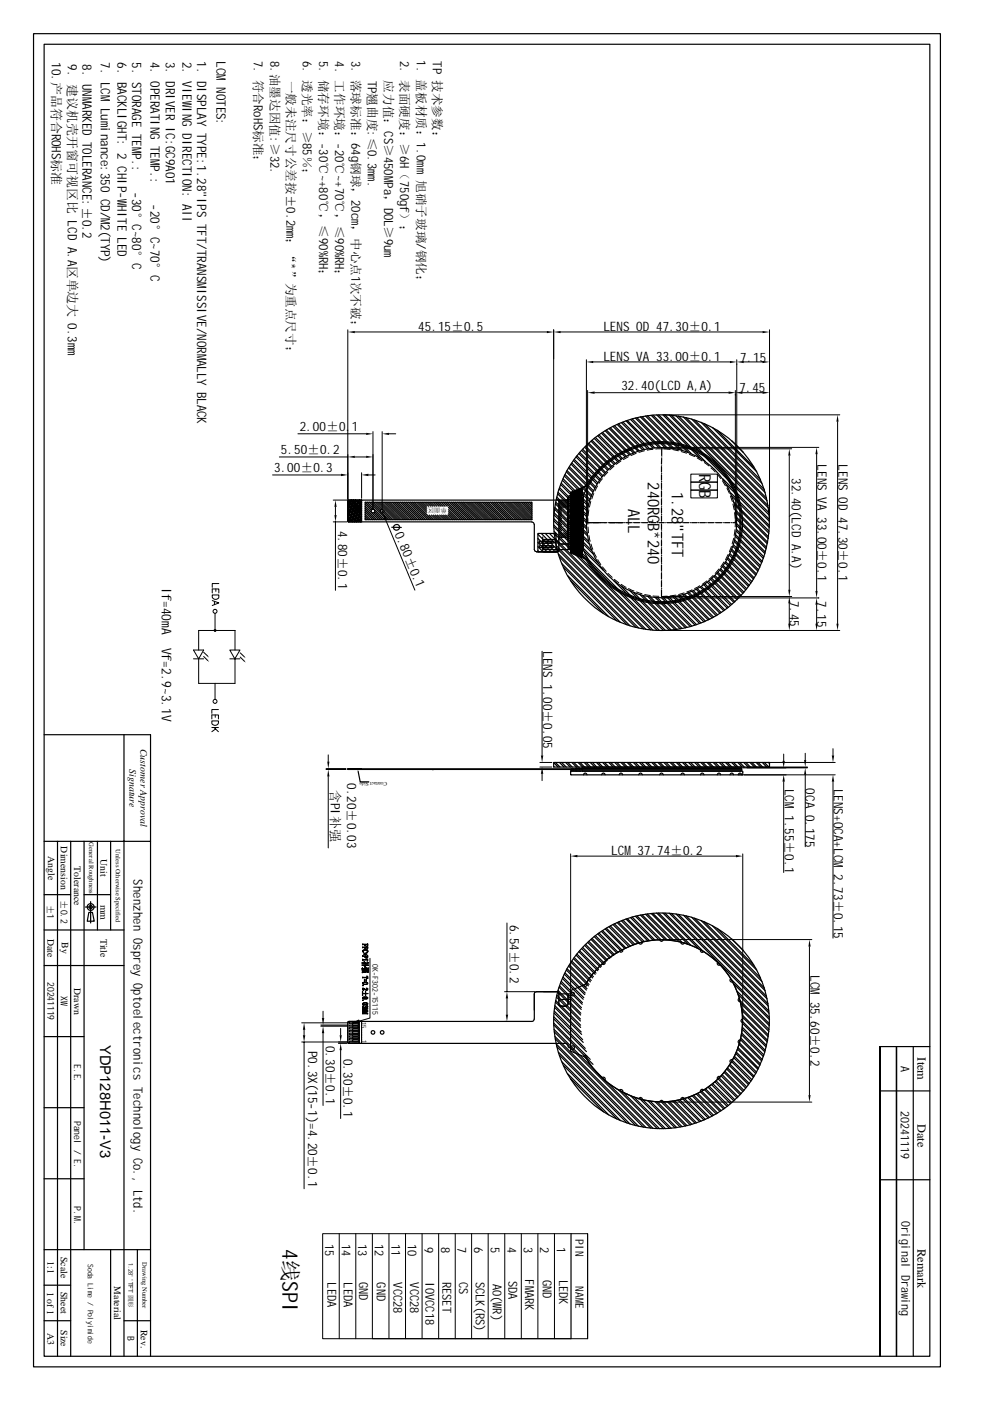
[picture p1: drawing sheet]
<svg xmlns="http://www.w3.org/2000/svg" width="210mm" height="297mm" viewBox="0 0 210 297" stroke-linecap="round" stroke-linejoin="round" font-family="sans-serif">
<defs><g id="words">
<text font-size="4.6" x="59.9" y="264.8" transform="rotate(90 59.9 264.8)">4线SPI</text>
<g font-size="3.5">
<text x="148.3" y="100.5" transform="rotate(90 148.3 100.5)">R</text>
<text x="133.2" y="107.9" transform="rotate(90 133.2 107.9)">ALL</text>
<text x="137.4" y="102.3" transform="rotate(90 137.4 102.3)">240RGB*240</text>
<text x="142.5" y="104.3" transform="rotate(90 142.5 104.3)">1.28&quot;TFT</text>
<text x="148.3" y="102.2" transform="rotate(90 148.3 102.2)">G</text>
<text x="148.3" y="104" transform="rotate(90 148.3 104)">B</text>
</g>
<text font-size="3.1" x="21.2" y="221.5" transform="rotate(90 21.2 221.5)">YDP128H011-V3</text>
<g font-size="2.8">
<text x="11" y="13.2" transform="rotate(90 11 13.2)">10.产品符合ROHS标准</text>
<text x="14.4" y="13.6" transform="rotate(90 14.4 13.6)">9. 建议机壳开窗可视区比 LCD A.A区单边大 0.3mm</text>
<text x="17.5" y="13.6" transform="rotate(90 17.5 13.6)">8. UNMARKED TOLERANCE:±0.2</text>
<text x="21.4" y="13.2" transform="rotate(90 21.4 13.2)">7. LCM Luminance:350 CD/M2(TYP)</text>
<text x="24.9" y="13.2" transform="rotate(90 24.9 13.2)">6. BACKLIGHT: 2 CHIP-WHITE LED</text>
<text x="28" y="13.2" transform="rotate(90 28 13.2)">5. STORAGE TEMP.:</text>
<text x="31.9" y="13.1" transform="rotate(90 31.9 13.1)">4. OPERATING TEMP.:</text>
<text x="35.1" y="13.1" transform="rotate(90 35.1 13.1)">3. DRIVER IC:GC9A01</text>
<text x="38.7" y="13.1" transform="rotate(90 38.7 13.1)">2. VIEWING DIRECTION: All</text>
<text x="41.8" y="13" transform="rotate(90 41.8 13)">1. DISPLAY TYPE:1.28&quot;IPS TFT/TRANSMISSIVE/NORMALLY BLACK</text>
<text x="45.9" y="12.9" transform="rotate(90 45.9 12.9)">LCM NOTES:</text>
<text x="28" y="40.7" transform="rotate(90 28 40.7)">-30°C~80°C</text>
<text x="31.9" y="43.3" transform="rotate(90 31.9 43.3)">-20°C~70°C</text>
<text x="88.7" y="70.2">45.15±0.5</text>
<text x="127.9" y="70.2">LENS OD 47.30±0.1</text>
<text x="127.9" y="76.6">LENS VA 33.00±0.1</text>
<text x="156.9" y="76.7">7.15</text>
<text x="131.7" y="82.7">32.40(LCD A,A)</text>
<text x="156.8" y="83.2">7.45</text>
<text x="63.5" y="91.4">2.00±0.1</text>
<text x="58.1" y="100.1">3.00±0.3</text>
<text x="59.6" y="96.3">5.50±0.2</text>
<text x="167.9" y="101.3" transform="rotate(90 167.9 101.3)">32.40(LCD A.A)</text>
<text x="173.3" y="98.5" transform="rotate(90 173.3 98.5)">LENS VA 33.00±0.1</text>
<text x="177.8" y="98.5" transform="rotate(90 177.8 98.5)">LENS OD 47.30±0.1</text>
<text x="71.7" y="112.5" transform="rotate(90 71.7 112.5)">4.80±0.1</text>
<text x="83.7" y="113.2" transform="rotate(68 83.7 113.2)">0.80±0.1</text>
<text x="34.3" y="124.6" transform="rotate(90 34.3 124.6)">If=40mA</text>
<text x="167.5" y="127.3" transform="rotate(90 167.5 127.3)">7.45</text>
<text x="173.2" y="127.5" transform="rotate(90 173.2 127.5)">7.15</text>
<text x="34.3" y="137.4" transform="rotate(90 34.3 137.4)">Vf=2.9~3.1V</text>
<text x="115.1" y="138.1" transform="rotate(90 115.1 138.1)">LENS 1.00±0.05</text>
<text x="70.1" y="167.4" transform="rotate(90 70.1 167.4)">含PI补强</text>
<text x="73.6" y="166" transform="rotate(90 73.6 166)">0.20±0.03</text>
<text x="166.4" y="167.2" transform="rotate(90 166.4 167.2)">LCM 1.55±0.1</text>
<text x="170.8" y="167.2" transform="rotate(90 170.8 167.2)">OCA 0.175</text>
<text x="176.8" y="167.2" transform="rotate(90 176.8 167.2)">LENS+OCA+LCM 2.73±0.15</text>
<text x="129.6" y="181.3">LCM 37.74±0.2</text>
<text x="108.1" y="196" transform="rotate(90 108.1 196)">6.54±0.2</text>
<text x="171.8" y="206.8" transform="rotate(90 171.8 206.8)">LCM 35.60±0.2</text>
<text x="69.1" y="221.7" transform="rotate(90 69.1 221.7)">0.30±0.1</text>
<text x="65.3" y="222.8" transform="rotate(90 65.3 222.8)">P0.3X(15-1)=4.20±0.1</text>
<text x="72.8" y="224.5" transform="rotate(90 72.8 224.5)">0.30±0.1</text>
</g>
<g font-size="2.7">
<text x="53.8" y="12.9" transform="rotate(90 53.8 12.9)">7. 符合RoHS标准；</text>
<text x="57.3" y="12.9" transform="rotate(90 57.3 12.9)">8.油墨达因值:≥32.</text>
<text x="60.7" y="17.1" transform="rotate(90 60.7 17.1)">一般未注尺寸公差按±0.2mm；“*”为重点尺寸；</text>
<text x="64.2" y="12.9" transform="rotate(90 64.2 12.9)">6. 透光率：≥85％；</text>
<text x="67.6" y="12.9" transform="rotate(90 67.6 12.9)">5. 储存环境：-30℃~+80℃，≤90%RH；</text>
<text x="71.1" y="13" transform="rotate(90 71.1 13)">4. 工作环境：-20℃~+70℃，≤90%RH；</text>
<text x="74.5" y="12.9" transform="rotate(90 74.5 12.9)">3. 落球标准：64g钢球，20cm，中心点1次不破；</text>
<text x="78" y="17.1" transform="rotate(90 78 17.1)">TP翘曲度:≤0.3mm.</text>
<text x="81.4" y="17" transform="rotate(90 81.4 17)">应力值：CS≥450MPa，DOL≥9um</text>
<text x="84.9" y="12.9" transform="rotate(90 84.9 12.9)">2. 表面硬度：≥6H（750gf）；</text>
<text x="88.3" y="12.8" transform="rotate(90 88.3 12.8)">1. 盖板材质：1.0mm 旭硝子玻璃/钢化；</text>
<text x="91.8" y="13" transform="rotate(90 91.8 13)">TP 技术参数：</text>
<text x="28.3" y="186.4" transform="rotate(90 28.3 186.4)">Shenzhen Osprey Optoelectronics Technology Co., Ltd.</text>
</g>
<g font-size="2.6">
<text x="194.5" y="224.2" transform="rotate(90 194.5 224.2)">Item</text>
<text x="194.5" y="238.3" transform="rotate(90 194.5 238.3)">Date</text>
<text x="69" y="263.7" transform="rotate(90 69 263.7)">15</text>
<text x="72.5" y="263.7" transform="rotate(90 72.5 263.7)">14</text>
<text x="75.9" y="263.7" transform="rotate(90 75.9 263.7)">13</text>
<text x="79.5" y="263.7" transform="rotate(90 79.5 263.7)">12</text>
<text x="83" y="263.7" transform="rotate(90 83 263.7)">11</text>
<text x="86.5" y="263.7" transform="rotate(90 86.5 263.7)">10</text>
<text x="90" y="264.4" transform="rotate(90 90 264.4)">9</text>
<text x="93.5" y="264.4" transform="rotate(90 93.5 264.4)">8</text>
<text x="97" y="264.4" transform="rotate(90 97 264.4)">7</text>
<text x="100.5" y="264.4" transform="rotate(90 100.5 264.4)">6</text>
<text x="104.1" y="264.4" transform="rotate(90 104.1 264.4)">5</text>
<text x="107.6" y="264.4" transform="rotate(90 107.6 264.4)">4</text>
<text x="111" y="264.4" transform="rotate(90 111 264.4)">3</text>
<text x="114.6" y="264.4" transform="rotate(90 114.6 264.4)">2</text>
<text x="118.1" y="264.4" transform="rotate(90 118.1 264.4)">1</text>
<text x="194.5" y="264.8" transform="rotate(90 194.5 264.8)">Remark</text>
<text x="69.4" y="271.9" transform="rotate(90 69.4 271.9)">LEDA</text>
<text x="72.9" y="271.9" transform="rotate(90 72.9 271.9)">LEDA</text>
<text x="76.2" y="271.8" transform="rotate(90 76.2 271.8)">GND</text>
<text x="79.9" y="271.9" transform="rotate(90 79.9 271.9)">GND</text>
<text x="83.4" y="271.9" transform="rotate(90 83.4 271.9)">VCC28</text>
<text x="87" y="271.9" transform="rotate(90 87 271.9)">VCC28</text>
<text x="90.2" y="271.7" transform="rotate(90 90.2 271.7)">IOVCC18</text>
<text x="93.9" y="271.8" transform="rotate(90 93.9 271.8)">RESET</text>
<text x="97.4" y="271.8" transform="rotate(90 97.4 271.8)">CS</text>
<text x="100.9" y="271.8" transform="rotate(90 100.9 271.8)">SCLK(RS)</text>
<text x="104.5" y="272.1" transform="rotate(90 104.5 272.1)">A0(WR)</text>
<text x="107.8" y="271.6" transform="rotate(90 107.8 271.6)">SDA</text>
<text x="111.3" y="271.3" transform="rotate(90 111.3 271.3)">FMARK</text>
<text x="115.1" y="271.3" transform="rotate(90 115.1 271.3)">GND</text>
<text x="118.6" y="271.3" transform="rotate(90 118.6 271.3)">LEDK</text>
</g>
<g font-size="2.5">
<text x="191" y="226" transform="rotate(90 191 226)">A</text>
<text x="191" y="235.7" transform="rotate(90 191 235.7)">20241119</text>
<text x="191.1" y="258.9" transform="rotate(90 191.1 258.9)">Original Drawing</text>
</g>
<g font-size="2.4">
<text x="122" y="262.7" transform="rotate(90 122 262.7)">PIN</text>
<text x="122" y="272.7" transform="rotate(90 122 272.7)">NAME</text>
</g>
<g font-size="2.1">
<text x="29.8" y="158.8" transform="rotate(90 29.8 158.8)">Customer Approval</text>
<text x="27.4" y="163" transform="rotate(90 27.4 163)">Signature</text>
<text x="12.9" y="179.4" transform="rotate(90 12.9 179.4)">Dimension</text>
<text x="10.2" y="181.5" transform="rotate(90 10.2 181.5)">Angle</text>
<text x="15.7" y="183.6" transform="rotate(90 15.7 183.6)">Tolerance</text>
<text x="21.3" y="182.1" transform="rotate(90 21.3 182.1)">Unit</text>
<text x="21.3" y="191.8" transform="rotate(90 21.3 191.8)">mm</text>
<text x="10.1" y="199" transform="rotate(90 10.1 199)">Date</text>
<text x="13.1" y="199.7" transform="rotate(90 13.1 199.7)">By</text>
<text x="21.3" y="199" transform="rotate(90 21.3 199)">Title</text>
<text x="15.7" y="209.4" transform="rotate(90 15.7 209.4)">Drawn</text>
<text x="10.1" y="267.4" transform="rotate(90 10.1 267.4)">1:1</text>
<text x="12.9" y="266.4" transform="rotate(90 12.9 266.4)">Scale</text>
<text x="10" y="273.8" transform="rotate(90 10 273.8)">1 of 1</text>
<text x="12.9" y="273.9" transform="rotate(90 12.9 273.9)">Sheet</text>
<text x="24.2" y="272.7" transform="rotate(90 24.2 272.7)">Material</text>
<text x="12.9" y="282" transform="rotate(90 12.9 282)">Size</text>
<text x="29.8" y="281.9" transform="rotate(90 29.8 281.9)">Rev.</text>
<text x="10.1" y="282.6" transform="rotate(90 10.1 282.6)">A3</text>
</g>
<g font-size="2">
<text x="10" y="191.8" transform="rotate(90 10 191.8)">±1</text>
<text x="12.9" y="190.8" transform="rotate(90 12.9 190.8)">±0.2</text>
<text x="10.1" y="208.2" transform="rotate(90 10.1 208.2)">20241119</text>
<text x="12.9" y="211.2" transform="rotate(90 12.9 211.2)">XW</text>
<text x="15.7" y="225.6" transform="rotate(90 15.7 225.6)">E.E.</text>
<text x="15.7" y="237.6" transform="rotate(90 15.7 237.6)">Panel / E.</text>
<text x="15.7" y="255.7" transform="rotate(90 15.7 255.7)">P.M.</text>
<text x="27" y="283.3" transform="rotate(90 27 283.3)">B</text>
</g>
<text font-size="1.7" x="79" y="204.4" transform="rotate(90 79 204.4)">OK-F302-15115</text>
<text font-size="1.6" x="18.6" y="268" transform="rotate(90 18.6 268)">Soda Lime / Polyimide</text>
<g font-size="1.4">
<text x="94.8" y="107.8" transform="rotate(-180 94.8 107.8)">单面区</text>
<text x="18.9" y="178.6" transform="rotate(90 18.9 178.6)">General Roughness</text>
<text x="24.6" y="180.1" transform="rotate(90 24.6 180.1)">Unless Otherwise Specified</text>
<text x="76.7" y="216.6" transform="rotate(90 76.7 216.6)">15</text>
<text x="76.7" y="220.5" transform="rotate(90 76.7 220.5)">1</text>
<text x="27.2" y="267.7" transform="rotate(90 27.2 267.7)">1.28''TFT 圆形</text>
<text x="30.2" y="267.6" transform="rotate(90 30.2 267.6)">Drawing Number</text>
</g>
<text font-size="1.1" x="82.1" y="165.8" transform="rotate(-180 82.1 165.8)">Contact Side</text>
<text font-size=".8" x="119.3" y="107.8" transform="rotate(90 119.3 107.8)">单面弯折区域</text>
<g font-size=".6">
<text x="117.3" y="114.8" transform="rotate(90 117.3 114.8)">K</text>
<text x="117.3" y="115.8" transform="rotate(90 117.3 115.8)">A</text>
</g>
</g></defs>
<g fill="none" stroke="#000" stroke-width=".25">
<path d="M7.1 7.1h192.3v282.7h-192.3zM9.4 9.4h187.7v278.2h-187.7zM120.2 99.8l5.2 5.2M120.6 99.2l5.1 5.1M120.7 99l5.1 5M121.1 98.4l5 5.1M121.2 98.2l5 5M121.6 97.6l5 5M121.8 97.4l4.9 4.9M122.1 96.9l5 4.9M122.3 96.6l5 5M122.7 96.2l4.9 4.9"/>
<path d="M122.9 95.9l4.9 4.9M123.3 95.5l4.9 4.9M123.5 95.2l4.9 4.9M124 94.8l4.8 4.9M124.2 94.6l4.8 4.9M124.6 94.1l4.9 4.9M124.8 94l4.9 4.8M125.3 93.5l4.9 5M125.5 93.3l4.9 4.9M126 92.9l4.9 5M126.2 92.7l5 5M126.7 92.4l5 5"/>
<path d="M127 92.2l5 5M127.5 91.8l5 5M127.8 91.7l5 5M128.3 91.3l5.1 5.1M128.6 91.2l5.1 5.1M129.1 90.8l5.2 5.2M129.4 90.7l5.2 5.2M130 90.4l5.3 5.3M130.3 90.2l5.3 5.4M130.9 90l5.3 5.4M131.1 89.9l5.5 5.4M131.7 89.6l5.6 5.6"/>
<path d="M132.1 89.5l5.6 5.6M132.7 89.2l5.7 5.8M133 95.4a16.9 16.9 0 0 1 24 12.9M133 89.1l5.8 5.8M133.1 95.4a18.7 18.7 0 0 0-8.6 7.6M133.1 95.7a16.8 16.8 0 0 1 23.7 12.6M133.1 95.6a18.6 18.6 0 0 0-9.4 9.4v11.7a18.6 18.6 0 0 0 9.4 9.3M133.7 88.9l6 6M134 88.8l6.1 6.1M134.7 88.6l6.2 6.3M135 88.5l6.4 6.4M135.8 88.4l6.6 6.6"/>
<path d="M136.1 88.3l6.8 6.8M136.9 88.2l7.1 7.1M137.2 88.1l7.4 7.3M138 88l7.8 7.9M138.4 88l8.2 8.2M139.2 88l9.1 9.1M139.7 88l9.9 9.9M140.3 98.6h.1M140.3 98.9v1.2M140.3 95.2v1.4M140.3 96.9h.1M140.3 97.2v1.1"/>
<path d="M140.5 88l22.7 22.6M141 88l22.1 22.1M141.9 88l21.2 21.2M142.4 88l20.6 20.7M143.3 88.2l19.6 19.5M143.8 88.2l19.1 19M144.9 88.4l17.7 17.8M145.5 88.5l17 17.1M146.6 88.8l15.6 15.6M147.3 89.1l14.8 14.7M148.6 89.5l12.9 13M149.4 89.8l11.8 11.9"/>
<path d="M151 90.6l9.4 9.4M152.1 91.2l7.8 7.8M155.2 93.5l2.4 2.4M73.7 106.2v4.3M73.7 106.3l3 2.8M73.7 106.7l3 2.9-.3 .2M73.7 107.1l3 3M73.7 107.6l3 2.9M73.7 108l2.7 2.6h.1M73.7 108.4l2.3 2.2M73.7 108.9l1.9 1.7M73.7 109.3l1.4 1.3"/>
<path d="M73.7 109.8l1 .8h.1M73.7 110.2l.6 .4M73.8 110.5l.1 .1h38.9M73.9 106.2l-.2 .2M73.9 107.9l-.2 .2M73.9 109.7l-.2 .1M74 106l-.2 .2M74 106h2.7v4.6M74 106h46M74 106l2.7 2.7M74.1 107.3l-.4 .3M74.1 109l-.4 .4"/>
<path d="M74.3 106.6l-.5 .6M74.3 108.4l-.5 .5M74.3 110.1l-.5 .5M74.4 106l2.3 2.3M74.5 106l-.5 .5M74.5 107.7l-.5 .6M74.5 109.5l-.5 .5M74.8 107.1l-.5 .5M74.8 108.8l-.5 .5M74.8 106l1.9 1.9M75 106l-.3 .3M75 106.4l-.5 .6"/>
<path d="M75 108.1l-.5 .6M75 109.9l-.5 .5M75.2 107.5l-.5 .6M75.2 109.2l-.5 .6M75.3 106l1.4 1.4M75.4 106l-.1 .1M75.4 106.8l-.5 .6M75.4 108.6l-.5 .5M75.4 110.3l-.3 .3M75.6 106.2l-.5 .6M75.6 107.9l-.5 .6M75.6 109.7l-.5 .5"/>
<path d="M75.7 106l1 1M75.9 107.3l-.6 .5M75.9 109l-.6 .5M76.1 106.6l-.6 .6M76.1 108.4l-.6 .5M76.1 110.1l-.6 .5M76.1 106l.6 .6M76.2 106l-.4 .5M76.3 107.7l-.5 .6M76.3 109.5l-.5 .5M76.5 106l.2 .1M76.5 107.1l-.5 .5"/>
<path d="M76.5 108.8l-.5 .5M76.7 106.1l-.3 .2M76.7 106.5l-.5 .5M76.7 107.3l-.1 .1M76.7 107.8l-.3 .3M76.7 108.2l-.5 .5M76.7 110l-.5 .4M77.4 106.5h35.4v3.7h-35.4zM77.4 107.8l2.4 2.4M77.4 108.2l2 2M77.4 109.1l1.1 1.1M77.4 109.5l.7 .7"/>
<path d="M77.4 106.9l1.3 1.3M77.4 107.3l2.9 2.9M77.4 108.6l1.6 1.6M77.4 109.9l.3 .3M77.5 106.5l1.5 1.5M77.9 106.5l3.7 3.7M78.4 106.5l3.6 3.7M78.8 106.5l1.8 1.9M79.2 106.5l1.6 1.6M79.2 108.7l1.5 1.5M79.5 108.5l1.7 1.7M79.7 106.5l1.4 1.5"/>
<path d="M80.1 106.5l3.7 3.7M80.5 106.5l3.7 3.7M80.9 106.5l3.7 3.7M81 108.7l1.5 1.5M81.3 108.6l1.6 1.6M81.4 108.2l1.9 2M81.4 106.5l3.6 3.7M81.8 106.5l3.7 3.7M82.3 106.5l3.6 3.7M82.7 106.5l3.7 3.7M83.1 111.8h2M83.1 106.5l3.7 3.7"/>
<path d="M83.6 106.5l3.6 3.7M84 106.5l3.7 3.7M84.4 106.5l3.7 3.7M84.9 106.5l3.6 3.7M85.3 106.5l3.7 3.7M85.7 106.5l3.7 3.7M86.1 106.5l3.7 3.7M86.6 106.5l3.7 3.7M87 106.5l3.7 3.7M87.5 106.5l3.6 3.7M87.9 106.5l2.6 2.6M88.3 106.5l2.2 2.1"/>
<path d="M88.8 106.5l1.7 1.7M89.2 106.5l1.3 1.3M89.6 106.5l.9 .8M90.1 106.5l.8 .8M90.5 106.5l.9 .8M90.6 109.2l1 1M90.9 106.5l.9 .8M91 109.2l1 1M91.4 106.5l.8 .8M91.5 109.2l1 1M91.8 106.5l.8 .8M91.9 109.2l1 1"/>
<path d="M92.2 106.5l.9 .8M92.3 109.2l1 1M92.7 106.5l.8 .8M92.8 109.2l.9 1M93.1 106.5l.8 .8M93.2 109.2l1 1M93.6 106.5l.8 .8M93.6 109.2l1 1M94 106.5l.8 .8M94.1 109.2l.9 1M94.4 106.5l3.7 3.7M94.5 109.2l1 1"/>
<path d="M94.8 106.5l3.7 3.7M95 109.2l.9 1M95.1 107.6l2.6 2.6M95.1 108.1l2.1 2.1M95.1 108.5l1.7 1.7M95.1 108.9l1.3 1.3M95.3 106.5l3.6 3.7M95.7 106.5l3.7 3.7M96.1 106.5l3.7 3.7M96.6 106.5l3.6 3.7M97 106.5l3.7 3.7M97.5 106.5l3.6 3.7"/>
<path d="M97.9 106.5l3.7 3.7M98.3 106.5l3.7 3.7M98.8 106.5l3.6 3.7M99.2 106.5l3.7 3.7M99.6 106.5l3.7 3.7M100 106.5l3.7 3.7M100.5 106.5l3.6 3.7M100.9 106.5l3.7 3.7M101.3 106.5l3.7 3.7M101.8 106.5l3.7 3.7M102.2 106.5l3.7 3.7M102.7 106.5l3.6 3.7"/>
<path d="M103.1 106.5l3.7 3.7M103.5 106.5l3.7 3.7M104 106.5l3.7 3.7M104.4 106.5l3.7 3.7M104.8 106.5l3.7 3.7M105.2 106.5l3.7 3.7M105.7 106.5l3.7 3.7M106.1 106.5l3.7 3.7M106.6 106.5l3.6 3.7M107 106.5l3.7 3.7M107.4 106.5l3.7 3.7M107.9 106.5l3.6 3.7"/>
<path d="M108.3 106.5l3.7 3.7M108.8 106.5l3.6 3.7M109.2 106.5l3.6 3.6M109.6 106.5l3.2 3.2M110 106.5l2.8 2.7M110.5 106.5l2.3 2.3M110.9 106.5l1.9 1.9M111.3 106.5l1.5 1.5M111.8 106.5l1 1M112.2 106.5l.6 .6M112.6 106.5l.2 .2M112.8 110.7l.3 .1 .1 .4"/>
<path d="M113.3 111.2v5.3M113.7 117h4.5M114 113.1h3.9v3.9h-3.9zM114 113.3l3.7 3.7M114 114.2l2.9 2.8M114 115l2 2M114 115.9l1.1 1.1M114 116.7l.3 .3M114.3 114.8h3v.4h-3zM114.3 115.7h3v.4h-3zM114.8 113.1l3.1 3.2M115.1 115.7l.1 .1"/>
<path d="M115.1 115.9v.1M115.1 114.7l.1 .1M115.1 114.9v.1M115.1 114.8h.9M115.1 113.9v.9M115.1 115.1v.7M115.1 114.7l.3-.3h2.1l1.5 .9h1.6M115.1 116.2l.2 .3h5.7M115.2 116.1l-.1 .1M115.2 115.1l-.1 .1M115.3 115.7h.3M115.3 115.2h.7"/>
<path d="M115.6 115.8h.3M115.6 113.1l2.3 2.3M115.7 115.9h.1zM115.9 115.7h1.1v.4h-1.9v.9M116 115.1h.3M116 114.8h.3M116 115h.2zM116.3 114.8h.7v.4h-.7M116.5 113.1l1.4 1.4M117.3 113.1l.6 .6M117.4 111.3l22.4 22.4M117.4 110.4l10.5 10.5"/>
<path d="M117.4 110l9.4 9.4M117.4 111.7l22 22M117.5 112.6l20.9 21M117.5 109.2l8.3 8.3M117.5 113.1l20.5 20.4M117.5 108.7l7.9 8M117.6 108l7.4 7.4M117.6 107.6l7.2 7.2M117.6 114.1l19.3 19.3M117.7 114.6l18.7 18.7M117.8 106.8l6.8 6.9M117.8 106.5l6.7 6.6"/>
<path d="M117.9 115.7l17.5 17.4M118 105.7l6.4 6.5M118.1 105.4l6.2 6.3M118.1 116.3l16.7 16.7M118.2 104.7l6.1 6.1M118.3 104.4l6 6M118.4 117.5l15.2 15.2M118.4 116.7l-.2 .3M118.5 106.3l1.4 1.4M118.5 107.6l.6 .6M118.5 109.3l.6 .6M118.5 110.6l.6 .6"/>
<path d="M118.5 111.1l.6 .6M118.5 106.7l1 1M118.5 107.1l.6 .7M118.5 108l.6 .6M118.5 108.4l.6 .6M118.5 108.9l.6 .6M118.5 109.8l.6 .5M118.5 110.2l.6 .6M118.5 111.9l.6 .6M118.5 112.8l1.1 1.1M118.5 113.2l.7 .7M118.5 106v8.3"/>
<path d="M118.5 103.7l5.9 5.8M118.6 118.1l14.4 14.4M118.7 106l3 3h-.5h.5l-.5-.1h.5M118.7 103.4l5.7 5.8M118.9 102.7l5.6 5.7M119 113.9h1M119 115.3h2M119 102.4l5.6 5.6M119.1 106l2.6 2.6h-.5l.5 .1-.5 .1h.5M119.1 119.5l12.5 12.5M119.3 101.8l5.4 5.5M119.4 101.5l5.4 5.4"/>
<path d="M119.5 112.9l2.2 2.2h-.5l.5-.1M119.5 106l2.2 2.1-.5 .1h.5M119.6 100.9l5.4 5.3M119.8 100.6l5.3 5.3M119.9 112.9l1.8 1.8-.5 .1h.5M120.1 100.1l5.2 5.2M120.2 109.3l1.5 1.5h-.5l.5-.1M120.2 109.8l1.5 1.4h-.5h.5l-.5 .2h.5M120.2 110.2l1.5 1.4h-.5l.5-.1M120.2 112.3l1.5 1.5h-.5l.5-.1M120.2 112.8l1.5 1.4-.5 .1h.5M120.2 108l1.5 1.5"/>
<path d="M120.2 108.4l1.5 1.5M120.2 110.6l1.5 1.5M120.2 111l1.5 1.5M120.2 111.5l1.5 1.4M120.2 111.9l1.5 1.5M120.2 108.9l.2 .2M120.3 105.9l1.4 1.4h-.5l.5-.1M120.4 114.3h.1M120.4 114.8l1.3 1.2M120.4 115.2l1.3 1.2M120.4 105.5v8.9M120.5 105.6l1.2 1.3"/>
<path d="M120.8 105.1l.9 .9h-.5l.5-.1M121.1 104.5v12.6l3.3 1.5M121.1 104.5l2.3-.9v14.5l-2.3-2.3M121.1 104.9l2.3 2.3M121.1 105.3l2.3 2.3M121.1 105.8l2.3 2.3M121.1 106.6l2.3 2.4M121.1 107l2.3 2.4M121.1 107.5l2.3 2.3M121.1 107.9l2.3 2.4M121.1 108.4l2.3 2.3M121.1 108.8l2.3 2.3"/>
<path d="M121.1 109.2l2.3 2.3M121.1 109.7l2.3 2.3M121.1 110.6l2.3 2.2M121.1 111l2.3 2.3M121.1 111.4l2.3 2.3M121.1 111.8l2.3 2.4M121.1 112.3l2.3 2.3M121.1 112.7l2.3 2.3M121.1 113.1l2.3 2.4M121.1 113.6l2.3 2.3M121.1 114l2.3 2.3M121.1 114.5l2.3 2.2h-.7v.7l.7 .3-.3 .3"/>
<path d="M121.1 114.9l2.3 2.3M121.1 115.3l2.3 2.3M121.1 116.2l1.5 1.6M121.1 116.6l.8 .8M121.1 117l.1 .1M121.2 108.1h.5zM121.2 111.7h.5zM121.2 112.9h.5zM121.2 114.8h.5zM121.2 105.1l.5 .5M121.4 105.4l.2 .2-.1 .2-.2-.2zM121.4 115.8v.5l.2-.2-.1-.3"/>
<path d="M121.4 105.9h.1M121.4 106.1h.1M121.4 106.2h.1M121.4 106.4h.1M121.4 106.5h.1M121.4 107h.1M121.4 107.1h.1M121.4 107.2h.1M121.4 107.3h.1M121.4 107.5h.1M121.4 107.6h.1M121.4 107.7h.1"/>
<path d="M121.4 107.8h.1M121.4 108.1h.1M121.4 108.3h.1M121.4 108.4h.1M121.4 108.6h.1M121.4 108.9h.1M121.4 109.1h.1M121.4 109.2h.1M121.4 109.3h.1M121.4 109.5h.1M121.4 109.7h.1M121.4 110.1h.1"/>
<path d="M121.4 110.3h.1M121.4 110.5h.1M121.4 110.6h.1M121.4 110.7h.1M121.4 110.8h.1M121.4 110.9h.1M121.4 111.2h.1M121.4 111.4h.1M121.4 111.5h.1M121.4 111.7h.1M121.4 111.9h.1M121.4 112h.1"/>
<path d="M121.4 112.2h.1M121.4 112.5h.1M121.4 112.7h.1M121.4 112.8h.1M121.4 113h.1M121.4 113.1h.1M121.4 113.3h.1M121.4 113.5h.1M121.4 113.7h.1M121.4 113.9h.1M121.4 114.1h.1M121.4 114.2h.1"/>
<path d="M121.4 114.3h.1M121.4 114.5h.1M121.4 114.7h.1M121.4 114.9h.1M121.4 115h.1M121.4 115.1h.1M121.4 115.3h.1M121.4 115.6h.1M121.5 104.4l1.9 1.9M121.6 104.3l-.5 .5M121.7 106.1h-.5l.5 .1M121.7 106.2h-.5l.5 .1-.5 .1h.5"/>
<path d="M121.7 106.4h-.5l.5 .1M121.7 106.5h-.5l.5 .1-.5 .1 .5 .1h-.5h.5M121.7 106.9h-.5l.5 .1M121.7 107h-.5l.5 .1M121.7 107.1h-.5l.5 .1M121.7 107.3h-.5l.5 .1M121.7 107.5h-.5l.5 .1M121.7 107.6h-.5h.5M121.7 107.7h-.5l.5 .1M121.7 107.8h-.5l.5 .1-.5 .1h.5M121.7 108.3h-.5l.5 .1M121.7 108.4h-.5l.5 .1-.5 .1h.5"/>
<path d="M121.7 109.1h-.5l.5 .1M121.7 109.2h-.5l.5 .1M121.7 109.3h-.5l.5 .1-.5 .1h.5M121.7 109.5h-.5l.5 .1M121.7 109.7h-.5l.5 .1-.5 .1h.5M121.7 109.9h-.5l.5 .1-.5 .1h.5M121.7 110.1h-.5l.5 .1M121.7 110.3h-.5h.5M121.7 110.3h-.5l.5 .1M121.7 110.5h-.5l.5 .1M121.7 110.6h-.5l.5 .1M121.7 110.8h-.5l.5 .1"/>
<path d="M121.7 110.9h-.5l.5 .1-.5 .2h.5M121.7 111.4h-.5l.5 .1M121.7 111.7h-.5l.5 .1M121.7 111.9h-.5l.5 .1M121.7 112h-.5l.5 .1M121.7 112.1h-.5l.5 .1M121.7 112.2h-.5l.5 .1-.5 .1h.5M121.7 112.5h-.5l.5 .1M121.7 112.6h-.5h.5M121.7 112.7h-.5l.5 .1M121.7 112.8h-.5l.5 .1M121.7 113h-.5l.5 .1"/>
<path d="M121.7 113.1h-.5l.5 .1M121.7 113.3h-.5l.5 .1M121.7 113.4h-.5h.5M121.7 113.5h-.5l.5 .1-.5 .1h.5M121.7 113.9h-.5h.5M121.7 113.9h-.5l.5 .1M121.7 114.1h-.5l.5 .1M121.7 114.3h-.5l.5 .1-.5 .1h.5M121.7 114.5h-.5l.5 .1M121.7 114.9h-.5l.5 .1M121.7 115.1h-.5l.5 .1-.5 .1h.5M121.7 115.3h-.5l.5 .1-.5 .2h.5"/>
<path d="M121.7 115.6h-.5l.5 .1-.5 .1h.5M121.7 105.8h-.5l.5 .1M121.7 105.1v11.4M121.8 104.3l1.6 1.6M122 104.1l1.4 1.4M122.1 105.9h.8v9.8h-.8zM122.7 103.9l.7 .7M122.7 104.5l.4 .4M122.7 116.8l.7 .7M122.7 117.1l.5 .5M122.7 117.4h.1M122.9 104.1l.5 .6-2.3 2.3"/>
<path d="M123.1 104l.3 .4M123.1 103.7l-2 2M123.2 104l.2 .1-.1-.1M123.3 103.6l.1 .1M123.3 104.9l-.6-.6 .7 .6M123.4 103.9l-.7 .3v.7h.7M123.4 105.1l-1.1-1.1-1.2 1.3M123.4 103.8l-2.3 2.3M123.4 104.3l-2.3 2.3M123.4 105.1l-2.3 2.3M123.4 105.6l-2.3 2.3M123.4 106l-2.3 2.3"/>
<path d="M123.4 106.4l-2.3 2.3M123.4 106.8l-2.3 2.4M123.4 107.3l-2.3 2.3M123.4 107.7l-2.3 2.4M123.4 108.1l-2.3 2.4M123.4 108.6l-2.3 2.3M123.4 109l-2.3 2.3M123.4 109.5l-2.3 2.3M123.4 109.9l-2.3 2.3M123.4 110.3l-2.3 2.3M123.4 110.8l-2.3 2.3M123.4 111.2l-2.3 2.3"/>
<path d="M123.4 111.6l-2.3 2.3M123.4 112.1l-2.3 2.3M123.4 112.5l-2.3 2.3M123.4 112.9l-2.3 2.4M123.4 113.4l-2.3 2.3M123.4 113.8l-2.3 2.3M123.4 114.2l-2.3 2.3M123.4 114.7l-2.3 2.3M123.4 115.1l-2.1 2.1M123.4 115.6l-1.8 1.7M123.4 116l-1.5 1.5M123.4 116.4l-1.2 1.2"/>
<path d="M123.4 116.8l-.8 .9M123.4 117.3l-.5 .5M123.4 117l-.3-.3 .3 .3M124 103.1a19.6 19.6 0 0 1 17.4-9.4 17.2 17.2 0 0 1 15.2 22.6 17.2 17.2 0 0 1-25.7 9 22.1 22.1 0 0 1-6.9-6.7M124.1 103.1l-3.1 1.3v12.8l3.1 1.3M124.4 103l-3.3 1.5M124.5 118.6a18.7 18.7 0 0 0 8.6 7.6M124.6 110.8h2.8M127.5 110.8h1.2M128.9 110.8h.1M129.2 110.8h3M132.4 110.8h.1"/>
<path d="M132.7 110.8h1.2M134.2 110.8h.1M134.5 110.8h1.1M135.9 110.8h.1M136.2 110.8h1.2M137.7 110.8h.1M138 110.8h1.1M139.4 110.8h.1M139.7 110.8h1.1M140.3 105.6h.1M140.3 107.3h.1M140.3 109.1h.1"/>
<path d="M140.3 112.6h.1M140.3 114.3h.1M140.3 100.7v1.1M140.3 102.4v1.2M140.3 104.1v1.2M140.3 105.9v1.1M140.3 107.6v1.2M140.3 109.4v1.1M140.3 111.1v1.2M140.3 112.8v1.2M140.3 114.6v1.1M140.3 116.3v1.2"/>
<path d="M140.3 118.1v1.1M140.3 119.8v1.2M140.3 100.4h.1M140.3 102.1h.1M140.3 103.8h.1M140.3 116h.1M140.3 117.8h.1M140.3 119.5h.1M141.1 110.8h.1M141.4 110.8h1.2M142.9 110.8h.1M143.2 110.8h1.1"/>
<path d="M144.6 110.8h.1M144.9 110.8h1.1M146.3 110.8h.1M146.6 110.8h1.2M148.1 110.8h.1M148.4 110.8h1.2M149.8 110.8h.1M150.1 110.8h1.2M151.6 110.8h.1M151.8 110.8h1.2M153.2 101.5l9.9 9.9M153.3 110.8h.1"/>
<path d="M153.4 119.9l4.9 4.9M153.6 110.8h1.2M153.7 119.4l5 5M153.9 119.1l5 5M154.1 102.8l9 9M154.2 118.6l5 5M154.3 118.3l5.1 5M154.6 117.7l5.2 5.1M154.8 117.4l5.1 5.1M154.9 104.5l8.2 8.1M155.1 110.8h.1M155.1 116.8l5.1 5.1"/>
<path d="M155.2 116.5l5.2 5.2M155.2 105.2l7.8 7.9M155.4 110.8h.5M155.4 115.9l5.3 5.2M155.5 115.5l5.3 5.3M155.6 106.5l7.3 7.3M155.7 114.8l5.4 5.5M155.8 114.5l5.4 5.4M155.8 107.1l7.1 7.1M156 113.8l5.5 5.5M156 108.2l6.8 6.8M156 113.4l5.6 5.6"/>
<path d="M156.1 108.7l6.6 6.6M156.1 112.6l5.7 5.8M156.2 109.7l6.3 6.3M156.2 112.3l5.8 5.8M156.2 111l6.1 6M156.2 110.1l6.2 6.3M156.2 111.4l6 6M156.8 113.4a16.8 16.8 0 0 1-23.7 12.6M156.9 108.3v5.1M157 113.4a16.9 16.9 0 0 1-24 12.8M157.1 108.2v5.2M119.5 120.3l11.3 11.3"/>
<path d="M120.4 122l8.7 8.8M121 123.1l7 7M130.1 123.1l10.6 10.6M131.7 124.3l9.4 9.4M133.6 125.3l8.3 8.3M134.4 125.6l7.9 8M135.7 126.1l7.4 7.4M136.3 126.3l7.2 7.2M137.4 126.5l6.8 6.8M137.9 126.6l6.7 6.7M138.9 126.7l6.4 6.4M139.4 126.7l6.3 6.3"/>
<path d="M140.3 121.5v1.2M140.3 123.3v1.1M140.3 125v1.5M140.3 121.3h.1M140.3 123h.1M140.3 124.7h.1M140.3 126.8l6 6M140.7 126.8l6 5.9M141.5 126.7l5.9 5.8M141.9 126.7l5.8 5.7M142.7 126.6l5.6 5.6M143.1 126.5l5.5 5.6"/>
<path d="M143.8 126.4l5.5 5.5M144.1 126.3l5.5 5.4M144.8 126.1l5.4 5.3M145.2 126l5.3 5.3M145.8 125.8l5.2 5.2M146.1 125.7l5.2 5.1M146.7 125.4l5.1 5.1M147 125.3l5.1 5.1M147.6 125l5.1 5M147.9 124.8l5 5.1M148.5 124.5l5 5M148.7 124.4l5 4.9"/>
<path d="M149.2 124l5 4.9M149.5 123.8l4.9 5M150 123.5l4.9 4.9M150.2 123.3l5 4.9M150.7 122.9l4.9 4.8M151 122.7l4.8 4.9M151.4 122.2l4.9 5M151.6 122l4.9 4.9M152 121.6l4.9 4.9M152.2 121.4l4.9 4.9M152.7 120.9l4.8 4.9M152.8 120.6l4.9 4.9"/>
<path d="M153.2 120.2l4.9 4.9M9.4 155.8h22.5v131.8M26.3 155.8v131.8M9.4 178.4h22.5M12.2 178.4v109.2M15 178.4v109.2M17.8 178.4v86.6M20.7 178.4v18.8M23.5 178.4v18.8M73.7 163h3zM73.7 163h48v.1h-48zM75.9 163.6l.5 2.2h1.8"/>
<path d="M91.8 163.1v.1M117.4 161.7h45.8v.9h-45.8zM117.4 162.6h.1M117.4 161.7l.9 .9M117.8 161.7l.9 .9M118.6 161.7l1 .9M119.1 161.7l1 .9M119.9 161.7l1 .9M120.4 161.7l.9 .9M121.1 163.1v.3M121.1 163l2.3-.1v.2M121.2 161.7l1 .9"/>
<path d="M121.7 161.7l.9 .9M122.1 163.1v-.3h.8v.3M122.6 161.7l.9 .9M123 161.7l1 .9M123.1 163.5h-2.1v.7l36.4 .1 .1-.8M123.4 163.4v.1M123.7 164.3a.38 .38 0 0 1 .4-.4 .38 .38 0 0 1 .4 .4M123.9 161.7l.9 .9M124.3 161.7l1 .9M125.1 161.7l1 .9M125.6 161.7l.9 .9M126.4 161.7l1 .9"/>
<path d="M126.9 161.7l.9 .9M127.6 164.3a.38 .38 0 0 1 .3-.4 .38 .38 0 0 1 .4 .4M127.8 161.7l.9 .9M128.2 161.7l1 .9M129.1 161.7l.9 .9M129.5 161.7l1 .9M130.3 161.7l1 .9M130.8 161.7l.9 .9M131.3 164.3a.38 .38 0 0 1 .4-.4 .38 .38 0 0 1 .3 .4M131.7 161.7l.9 .9M132.1 161.7l1 .9M133 161.7l.9 .9"/>
<path d="M133.4 161.7l1 .9M134.3 161.7l.9 .9M134.7 161.7l1 .9M135.4 164.3a.38 .38 0 0 1 .4-.4 .38 .38 0 0 1 .4 .4M135.6 161.7l.9 .9M136 161.7l.9 .9M136.9 161.7l.9 .9M137.3 161.7l1 .9M138.2 161.7l.9 .9M138.6 161.7l1 .9M139.5 161.7l1 .9M139.9 164.3a.38 .38 0 0 1 .4-.4 .38 .38 0 0 1 .3 .4"/>
<path d="M139.9 161.7l1 .9M140.8 161.7l.9 .9M141.2 161.7l1 .9M142.1 161.7l.9 .9M142.5 161.7l1 .9M143.4 161.7l1 .9M143.8 161.7l1 .9M144.4 164.3a.38 .38 0 0 1 .3-.4 .38 .38 0 0 1 .4 .4M144.7 161.7l1 .9M145.1 161.7l1 .9M146 161.7l.9 .9M146.4 161.7l1 .9"/>
<path d="M147.3 161.7l1 .9M147.7 161.7l1 .9M148.5 164.3a.38 .38 0 0 1 .4-.4 .38 .38 0 0 1 .4 .4M148.6 161.7l1 .9M149 161.7l1 .9M149.9 161.7l1 .9M150.3 161.7l1 .9M151.2 161.7l.9 .9M151.6 161.7l1 .9M152.1 164.3a.38 .38 0 0 1 .3-.4 .38 .38 0 0 1 .4 .4M152.5 161.7l1 .9M153 161.7l.9 .9"/>
<path d="M153.8 161.7l1 .9M154.2 161.7l1 .9M154.8 164.3a.38 .38 0 0 1 .4-.4 .38 .38 0 0 1 .3 .4M155.1 161.7l1 .9M155.5 161.7l1 .9M156.4 161.7l1 .9M156.5 164.3a.38 .38 0 0 1 .4-.4 .38 .38 0 0 1 .4 .4M156.8 161.7l1 .9M157.1 162.9v-.3h-33.7v.4M157.1 163.4v.1M157.3 162.9v.5M157.7 161.7l1 .9"/>
<path d="M158.2 161.7l.9 .9M159 161.7l1 .9M159.4 161.7l1 .9M160.3 161.7l1 .9M160.7 161.7l1 .9M161.6 161.7l1 .9M162.1 161.7l.9 .9M162.9 161.7l.3 .2M9.4 197.2h16.9M9.4 189.7h5.6M17.8 189.7h5.7M18.1 192.3h2.3"/>
<path d="M18.8 193.4h.8l.4 1.9h-1.5zM19.2 191.2v4.5M124.6 199.8l4 4M124.8 199.6l4 4M125.3 199.2l4 4M125.5 199l4 4M126 198.6l4 4M126.2 198.4l4.1 4M126.7 198l4.1 4.1M127 197.8l4.1 4.1M127.5 197.5l4.1 4.1M127.8 197.3l4.1 4.1"/>
<path d="M128.3 197l4.2 4.1M128.6 196.8l4.1 4.2M129.1 196.5l4.2 4.2M129.4 196.3l4.2 4.3M130 196l4.2 4.3M130.3 195.9l4.3 4.3M130.9 195.6l4.3 4.4M131.1 195.5l4.5 4.4M131.7 195.2l4.5 4.5M132.1 195.1l4.5 4.5M132.7 194.8l4.6 4.7M133 194.8l4.7 4.6"/>
<path d="M133.7 194.5l4.8 4.8M134 194.4l4.9 4.9M134.7 194.3l5 4.9M135 194.2l5.1 5M135.8 194l5.2 5.2M136.1 194l5.3 5.2M136.2 199.7a.39 .39 0 0 1-.3 .5 .39 .39 0 0 1-.5-.3M136.9 193.8l5.5 5.6M137.2 193.8l5.7 5.6M138 193.7l6 5.9M138.4 193.7l6.2 6.1M139.2 193.6l6.6 6.5"/>
<path d="M139.7 193.6l6.8 6.8M139.9 199.2a.38 .38 0 0 0 .4 .4 .38 .38 0 0 0 .3-.4M140.5 193.6l7.5 7.5M141 193.6l8 8M141.9 193.6l21.2 21.2M142.4 193.7l20.6 20.7M143.3 193.8l19.6 19.5M143.8 193.9l19.1 18.9M144.4 199.7a.39 .39 0 0 0 .3 .5 .39 .39 0 0 0 .4-.3M144.9 194l17.7 17.8M145.5 194.2l17 17M146.6 194.5l15.6 15.5"/>
<path d="M147.3 194.7l14.8 14.8M148.6 195.1l12.9 13M149.4 195.4l11.8 11.9M151 196.3l9.4 9.4M152.1 196.8l7.8 7.9M155.2 199.1l2.4 2.4M9.4 219.8h8.4M9.4 204.7h16.9M73.7 216.8v4.2M74.2 216.6h-.4l-.1 .4M76.2 216.6v4.6M76.7 216.6v.3"/>
<path d="M76.7 217v.2M76.7 217.3v.3M76.7 217.7v.2M76.7 218v.3M76.7 218.4v.2M76.7 218.8v.2M76.7 219.1v.3M76.7 219.5v.2M76.7 219.9v.2M113.2 216.1l-.1 .3-.3 .2h-38.9l-.1 .2M113.3 210.7v5.4M113.7 210.3h4.6l.1 .3"/>
<path d="M117.4 216.9l7.7 7.7M117.4 216l6.9 7M117.4 215.6l6.7 6.7M117.4 217.3l8.3 8.4M117.5 218.3l20.9 20.9M117.5 214.8l6.2 6.2M117.5 214.4l6 6M117.5 218.8l20.5 20.4M117.6 213.6l5.7 5.7M117.6 213.2l5.6 5.6M117.6 219.7l19.3 19.3M117.8 212.5l5.3 5.3"/>
<path d="M117.8 212.1l5.3 5.3M118 211.4l5.1 5.1M118.1 211l5 5.1M118.2 210.3l4.9 4.9M118.3 210l4.8 4.8M118.5 210.7h2.5M118.5 209.3l4.7 4.7M118.7 209l4.6 4.6M118.9 208.4l4.5 4.5M119 213.3h1M119 208.1l4.5 4.5M119.3 207.5l4.4 4.4"/>
<path d="M119.4 207.2l4.4 4.3M119.6 206.5l4.4 4.4M119.8 206.3l4.3 4.3M120.1 205.7l4.2 4.2M120.2 205.4l4.3 4.2M120.6 204.8l4.2 4.2M120.7 204.6l4.2 4.1M121 211.9h-2l-.5 .3M121.1 204l4.1 4.2M121.2 203.8l4.1 4.1M121.6 203.3l4 4M121.8 203l4 4.1"/>
<path d="M122.1 202.5l4.1 4.1M122.3 202.3l4.1 4M122.7 201.8l4 4M122.9 201.6l4 4M123.3 201.1l4 4M123.5 200.9l4 4M124 200.4l3.9 4M124 208.7l-3 1.3v12.9l3.1 1.2M124.2 200.2l3.9 4M124.3 208.5a.37 .37 0 0 1 0 .6 .37 .37 0 0 1-.6-.2M128.2 203.9a.39 .39 0 0 1 0 .5 .39 .39 0 0 1-.6 0M132 201.3a.38 .38 0 0 1-.2 .5 .38 .38 0 0 1-.5-.1"/>
<path d="M132.9 200.9a20.8 20.8 0 0 0-8.9 7.8M132.9 200.9a17.2 17.2 0 0 1 24.5 15.5 17.2 17.2 0 0 1-24.5 15.6M148.5 201.4a.39 .39 0 0 0 .2 .5 .39 .39 0 0 0 .5-.2M152.2 204a.36 .36 0 0 0 0 .5 .36 .36 0 0 0 .5 0M154.9 207.5a.39 .39 0 0 0-.1 .5 .39 .39 0 0 0 .5 .2M155.1 207.7l8 8M155.6 208.6l7.6 7.6M156.3 210.2l6.8 6.8M156.5 210.9l6.6 6.6M156.8 211.6a.39 .39 0 0 0-.3 .5 .39 .39 0 0 0 .5 .3M156.9 212.2l6.2 6.1M157.1 212.7l5.9 6"/>
<path d="M157.2 219.4l4.6 4.6M157.3 213.8l5.6 5.6M157.3 219l4.7 4.7M157.4 214.3l5.5 5.5M157.4 218.3l4.8 4.7M157.4 215.3l5.4 5.3M157.4 217.8l4.9 4.9M157.5 216.1a.38 .38 0 0 0-.4 .3 .38 .38 0 0 0 .4 .4M157.5 216.6l5 5M157.5 215.7l5.2 5.2M157.5 217l4.9 5M9.4 234.9h8.4"/>
<path d="M73.7 220.8l.1 .3 .4 .1M73.8 221l.2 .2M74 221.2h46M76.7 221v.2h-.2M76.7 220.2v.3M76.7 220.6v.2M117.7 220.2l18.7 18.8M117.9 221.3l17.5 17.5M118.1 221.9l16.7 16.8M118.4 223.1l15.2 15.2M118.6 223.7l14.4 14.4M119.1 225.1l12.5 12.5"/>
<path d="M119.5 225.9l11.3 11.4M120.4 227.7l8.7 8.7M120.6 222.2h.4M121 228.7l7 7M123.7 224a.37 .37 0 0 1 .6-.2 .37 .37 0 0 1 0 .6M124 224.2a20.8 20.8 0 0 0 8.9 7.8M127.6 228.5a.39 .39 0 0 1 .6 0 .39 .39 0 0 1 0 .5M131 231l8.4 8.3M131.3 231.2a.38 .38 0 0 1 .5-.2 .38 .38 0 0 1 .2 .5M132.1 231.6l7.7 7.7M133.7 232.4l7 6.9M134.5 232.6l6.6 6.7"/>
<path d="M135.4 233a.39 .39 0 0 1 .5-.3 .39 .39 0 0 1 .3 .5M135.7 233l6.2 6.3M136.3 233.2l6 6M137.4 233.4l5.7 5.7M137.9 233.5l5.6 5.6M138.9 233.6l5.3 5.4M139.4 233.6l5.2 5.3M139.9 233.7a.38 .38 0 0 1 .4-.4 .38 .38 0 0 1 .3 .4M140.3 233.7l5 5M140.7 233.6l5 5.1M141.5 233.6l4.8 4.9M141.9 233.6l4.8 4.8"/>
<path d="M142.7 233.5l4.7 4.7M143 233.4l4.7 4.7M143.8 233.3l4.5 4.5M144.1 233.2l4.5 4.5M144.8 233l4.5 4.5M145.1 233a.39 .39 0 0 0-.4-.3 .39 .39 0 0 0-.3 .5M145.2 232.9l4.4 4.4M145.8 232.7l4.4 4.4M146.1 232.6l4.4 4.3M146.8 232.4l4.2 4.2M147.1 232.2l4.2 4.3M147.7 232l4.1 4.2"/>
<path d="M148 231.8l4.1 4.2M148.8 231.4l4.1 4.1M149.2 231.1a.39 .39 0 0 0-.5-.1 .39 .39 0 0 0-.2 .5l4.2 4.2M149.4 231l4.1 4.1M149.6 230.9l4.1 4M150.2 230.5l4 4.1M150.4 230.4l4 4M150.9 230l4 4M151.1 229.8l4.1 4M151.6 229.4l4 4M151.8 229.2l4 4M152.3 228.8l4 4"/>
<path d="M152.5 228.5l4 4.1M152.7 228.3a.36 .36 0 0 0-.5 0 .36 .36 0 0 0 0 .5M152.9 228.1l4 4M153.1 227.9l4 4M153.5 227.4l4 4M153.7 227.1l4 4.1M154.1 226.7l4 4M154.3 226.4l4 4M154.6 225.9l4.1 4.1M154.8 225.7l4.1 4M155.2 225.1l4 4.1M155.3 224.8l4.1 4.1"/>
<path d="M155.3 224.7a.39 .39 0 0 0-.5 .1 .39 .39 0 0 0 .1 .6M155.6 224.3l4.2 4.1M155.7 224l4.2 4.2M156 223.4l4.2 4.2M156.1 223.1l4.3 4.2M156.4 222.4l4.3 4.3M156.5 222.2l4.3 4.3M156.7 221.5l4.4 4.4M156.8 221.1l4.4 4.5M157 220.5a.39 .39 0 0 0-.5 .3 .39 .39 0 0 0 .3 .5M157 220.5l4.5 4.4M157.1 220.1l4.5 4.5"/>
<path d="M186.6 231.3h10.5M190.1 221.9v65.7M193.6 221.9v65.7M197.1 221.9h-10.5v65.7M9.4 249.9h8.4M186.6 250.1h10.5M9.4 272.5h5.6M9.4 265h22.5M23.5 265v22.6M29.1 265v22.6M121.1 261.6v22.2M124.6 261.6v22.2"/>
<path d="M9.4 280h5.6M26.3 280h5.6"/>
<circle cx="79.1" cy="108.4" r=".39"/>
<circle cx="81" cy="108.4" r=".39"/>
<circle cx="84.1" cy="111.8" r=".64"/>
<circle cx="140.3" cy="110.8" r="15.9"/>
<circle cx="140.3" cy="110.8" r="22.9"/>
<circle cx="19.2" cy="192.3" r=".34"/>
<circle cx="19.2" cy="192.3" r=".73"/>
<circle cx="79.1" cy="218.9" r=".39"/>
<circle cx="81" cy="218.9" r=".39"/>
<circle cx="121.4" cy="210.8" r=".39"/>
<circle cx="140.3" cy="216.4" r="22.9"/>
<circle cx="121.4" cy="222.1" r=".39"/>
</g>
<g fill="none" stroke="#000" stroke-width=".21">
<path d="M73.7 69.9v37M75.2 70.4h40.8M117.4 69.9v40.5M118.9 70.4h42.8M124.3 76.3v34.1M125.8 76.7h29M156.2 76.3v34.1M157.7 76.7h4M163.2 69.9v40.5M59.2 96.9h14.5M63.2 92h14.4M75.2 96.9h2.4"/>
<path d="M79.1 91.5v16.5M81 91.5v16.5M82.5 92h1.4M124.6 82.8v28M126.1 83.3h28.4M130.2 98.8l-.9 .8M131.7 97.7l-1.1 .8M133.2 96.8l-1 .6M134.9 96.1l-1.1 .5M136.7 95.6l-1.2 .3M138.4 95.3l-1.2 .1M140.7 94.9h32.9"/>
<path d="M140.7 88h37.4M140.8 95.2l1.3 .1M142.7 95.3l1.1 .3M144.4 95.7l1.2 .4M146.2 96.3l1.1 .5M147.8 97.1l1 .6M149.4 98.1l.9 .7M150.7 99.2l.9 .9M155.9 82.8v28M157.4 83.3h4.3M167.3 96.6v28.4M167.9 95.2h-28.9"/>
<path d="M173.1 96.3v29M177.6 89.4v42.8M57.8 100.7h14.5M70.7 106h2.9M70.7 110.6h2.9M71.1 107.5v1.7M71.1 110.6v14.6M76.7 100.2v5.4M78.1 100.7h1.4M80.9 108.4h.2M81 108.3v.1M81.7 110.1l6.3 15"/>
<path d="M113.3 116.5l.1 .3 .3 .2M119 113.9l-.5 .4v2.4M120 113.9l.3 .1 .1 .4v1.9M120.4 105.3l-.1 .6-.3 .1M120.5 116.3l.1 .2h1.1M120.7 105.1l-.2 .2M120.7 105.1h1M124.6 109.9v1.3M124.7 111.7l.1 1.3M124.8 108.1l-.1 1.2M124.9 113.6l.2 1.2M125.3 106.3l-.3 1.2"/>
<path d="M125.3 115.3l.4 1.2M125.9 104.6l-.4 1.2M125.9 117l.5 1.1M126.7 103l-.5 1.1M126.7 118.6l.7 1.1M127.7 101.5l-.7 1M128.9 100.1l-.8 .9M146.5 100.5h5.6v1.7h-5.6zM146.5 102.2h5.6v1.7h-5.6zM146.5 103.9h5.6v1.7h-5.6zM152.1 100.5l.7 1M153.2 101.9l.6 1.1"/>
<path d="M153.5 119.2l-.7 1M154.1 103.5l.5 1.1M154.4 117.5l-.6 1.1M154.9 105.1l.4 1.2M155.1 115.9l-.5 1.1M155.4 106.9l.3 1.2M155.6 114.1l-.4 1.2M155.7 108.7l.2 1.2M155.8 112.3l-.1 1.2M155.9 110.5v1.2M41 137.8h2.2l-1.1 1.9zM41 139.7h2.2"/>
<path d="M42.1 137.8v-4.1h7.7v4.1M42.1 139.7v5.2h7.7v-5.2M43.2 139.2l.8 .8M43.2 138.3l.8 .8M45 126.1h1.4v.5a.74 .74 0 0 1-.7 .5 .74 .74 0 0 1-.7-.5zM45 125.7v-.8h1.4v.8M45 127.3l1.4 .5-1.4 .6M45.5 127.5v.7M45.6 130.1v3.3M45.8 124.9v.5M46.4 123.7h-1.4v.8M48.7 137.8h2.2l-1.1 1.9z"/>
<path d="M48.7 139.7h2.2M50.9 138.4l.9 .8M50.9 139.3l.9 .9M114.9 138.1v22.1M127.7 120.2l.8 .9M128.9 121.6l.9 .8M130.3 122.8l.9 .8M131.7 123.9l1.1 .6M133.3 124.8l1.1 .5M135 125.5l1.1 .4M136.7 126.1l1.2 .2M138.5 126.4h1.2"/>
<path d="M140.7 133.7h37.4M140.7 126.8h32.9M141.5 126.4l-1.2 .1h27.6M143.3 126.2l-1.2 .2M145 125.7l-1.1 .4M146.7 125l-1.1 .5M148.3 124.2l-1 .6M149.9 123.2l-1 .7M151.2 122l-.9 .8M152.4 120.6l-.8 1M167.3 127.9v4.3M173.1 128.2v4"/>
<path d="M44.9 152.9h1.4v.4a.75 .75 0 0 1-.7 .5 .75 .75 0 0 1-.7-.5zM44.9 152.4v-.8h1.4v.8M44.9 154.2h1.4M45.4 154.2l.9 .9M45.6 144.9v3.3M45.6 151.6v.5M45.7 154.5l-.8 .6M46.3 150.4h-1.4v.8M166.2 159.9v1.4M170.7 159.7v1.4M176.6 158.7v1.5M69.1 163.1h4.3"/>
<path d="M69.1 163h4.3M69.6 160v1.5M69.6 164.6v15.2M114.5 161.7h2.5M114.5 162.6h2.5M114.9 164.1v1.4M121 163.5h36.5M121.1 163.4h36.2M121.1 163.1h36.2M123.4 162.9h33.9M123.4 162.8h33.7M156.6 164.3h20.5"/>
<path d="M157.5 162.8h13.7M158.4 162.6h12.8M162.9 161.7h14.2M166.2 165.7v19.3M170.7 164.2v15.3M176.6 165.7v33.2M107.5 195.7v14.6M121 181v35.1M122.4 181.5h33.6M140.7 199.2h31.4M157.5 181v35.1M64 216.9h9.7"/>
<path d="M64.5 218.3v1.2M68 217.3h5.7M68 217.6h5.7M68.5 214.4v1.4M68.5 219.1v15.3M72.2 218v1.5M74 216.7h2.2v.3l-1.4-.1-.8 .1zM74 219.1h2.2v.2h-2.2zM74 217.9l.8 .1 1.4-.1v.2l-2.2 .1zM74 217.3l2.2 .1v.1l-2.2 .1zM74 219.6l.8 .1h1.4v.2h-2.2zM74 218.5h2.2v.2l-1.4-.1-.8 .2z"/>
<path d="M74.7 216.9l1.4-.6 .1 .4zM74.7 217.7l.1-.1h1l.4 .1v.1l-1.4 .1zM74.7 217.1l1.1-.1 .4 .1v.1l-1.4 .1zM74.7 218.3l1.5-.1v.2l-1.4 .1zM74.7 220l1.5-.1v.3h-1.4zM74.7 219.4l.1-.1h1l.4 .1v.2h-1.4zM74.7 218.8h1.1h.4v.2l-1.4 .1zM78.4 203.2v12.6l-2.3 .7M107 210.3h6.4M107 216.6h5.4M107.5 211.7v3.4M113.7 210.3l-.3 .1-.1 .3"/>
<path d="M118.5 212.9l.5 .4M118.5 210.6v2.3M120.4 210.9v2l-.1 .3-.3 .1M120.6 210.8l-.1 .2M171.6 200.7v31.5M64 220.9h9.7M64.5 220.9v31.1M71.8 221.2h1.8M72.2 222.7v14.4M74 220.2h2.2v.3h-2.2zM74 220.8h2.2v.3h-2.2zM74.7 220.6l1.5-.1v.3h-1.4z"/>
<path d="M120 221.2l.3 .1 .1 .6M120.5 221.9l.1 .2M140.7 233.7h31.4M71.9 261.6v22.2M75.4 261.6v22.2M79 261.6v22.2h42.1M82.5 261.6v22.2M86 261.6v22.2M89.5 261.6v22.2M93 261.6v22.2M96.5 261.6v22.2M100 261.6v22.2"/>
<path d="M103.5 261.6v22.2M107 261.6v22.2M110.5 261.6v22.2M114 261.6v22.2M117.6 261.6v22.2M124.6 261.6h-56.2v22.2h56.2"/>
<circle cx="45.6" cy="129.6" r=".42"/>
<circle cx="45.6" cy="133.7" r=".21"/>
<circle cx="45.6" cy="148.7" r=".42"/>
</g>
<g fill="#000">
<path d="M73.7 70.4l1.5-.2v.4zM116 70.2l1.4 .2-1.4 .2zM117.4 70.4l1.5-.2v.4zM124.3 76.7l1.5-.2v.5zM154.8 76.5l1.4 .2-1.4 .3zM156.2 76.7l1.5-.2v.5zM161.7 70.2l1.5 .2-1.5 .2zM161.7 76.5l1.5 .2-1.5 .3zM73.7 96.9l1.5-.3v.5zM77.6 96.6l1.5 .3-1.5 .2zM77.6 91.8l1.5 .2-1.5 .2zM81 92l1.5-.2v.4z"/>
<path d="M124.6 83.3l1.5-.3v.5zM154.5 83l1.4 .3-1.4 .2zM155.9 83.3l1.5-.3v.5zM161.7 83l1.5 .3-1.5 .2zM167.3 95.2l.3 1.4h-.5zM173.1 94.9l.3 1.4h-.5zM177.6 88l.2 1.4h-.5zM71.1 106l.3 1.5h-.5zM70.9 109.2h.5l-.3 1.4zM72.3 100.4l1.4 .3-1.4 .3zM76.7 100.7l1.4-.3v.6zM81.2 108.7l.8 1.3-.5 .1z"/>
<path d="M44.1 139.9l.3 .5-.5-.3zM44.1 139.1l.3 .3-.4-.2zM51.8 139.2l.3 .4-.4-.3zM167.1 125h.5l-.3 1.5zM167.3 126.5l.3 1.4h-.5zM167.1 132.2h.5l-.3 1.5zM172.9 125.3h.5l-.3 1.5zM173.1 126.8l.3 1.4h-.5zM172.9 132.2h.5l-.3 1.5zM177.3 132.2h.5l-.2 1.5zM51.7 140.2l.1-.1 .3 .4zM69.4 161.5h.4l-.2 1.5z"/>
<path d="M69.6 163.1l.2 1.5h-.4zM75.9 163.1l.1 .5h-.1zM114.9 162.6l.3 1.5h-.5zM114.7 160.2h.5l-.3 1.5zM165.9 161.3h.5l-.2 1.5zM166.2 164.3l.2 1.4h-.5zM170.5 161.1h.4l-.2 1.5zM170.7 162.8l.2 1.4h-.4zM176.4 160.2h.5l-.3 1.5zM176.6 164.3l.3 1.4h-.5zM121 181.5l1.4-.2v.5zM156 181.3l1.5 .2-1.5 .3z"/>
<path d="M64.5 216.9l.2 1.4h-.5zM64.2 219.5h.5l-.2 1.4zM68.2 215.8h.5l-.2 1.5zM68.5 217.6l.2 1.5h-.5zM72 219.5h.5l-.3 1.4zM107.2 215.1h.5l-.2 1.5zM107.5 210.3l.2 1.4h-.5zM171.6 199.2l.3 1.5h-.5zM72.2 221.2l.3 1.5h-.5zM171.4 232.2h.5l-.3 1.5z"/>
</g>
<g fill="#000" stroke="#000" stroke-width=".21">
<path d="M76.9 208.9l.1 .1h-.1z" fill-rule="evenodd"/>
<path d="M76.8 210.2l.1 .9z" fill-rule="evenodd"/>
<path d="M76.9 212l.1 .1z" fill-rule="evenodd"/>
<path d="M76.7 205.6l.1-.1 .1 .6z" fill-rule="evenodd"/>
<path d="M76.7 205.3l.2-.1-.1 .2z" fill-rule="evenodd"/>
<path d="M76.9 205.9v.2l.2-.1-.2 .2z" fill-rule="evenodd"/>
<path d="M76.9 209.5l.2 .5-.2-.1z" fill-rule="evenodd"/>
<path d="M76.9 201.7l.3 .2z" fill-rule="evenodd"/>
<path d="M76.9 205.8l.3 .1v.2v-.2h-.3v.3h-.1z" fill-rule="evenodd"/>
<path d="M77.2 205.9v.2z" fill-rule="evenodd"/>
<path d="M76.9 213.3h.3h-.3v.3z" fill-rule="evenodd"/>
<path d="M77.3 207.6v.5z" fill-rule="evenodd"/>
<path d="M77.3 205.2v.2z" fill-rule="evenodd"/>
<path d="M77.1 204.4l.3-.2-.1 .2z" fill-rule="evenodd"/>
<path d="M76.8 205.3l.5 .1 .1-.2v.3h-.5z" fill-rule="evenodd"/>
<path d="M77.2 203.9l.2 .3z" fill-rule="evenodd"/>
<path d="M77.2 205.7v.2h.3v.2v-.2h-.3z" fill-rule="evenodd"/>
<path d="M77.2 205.9v.2h.3v-.2v.3l-.3-.1z" fill-rule="evenodd"/>
<path d="M77.1 205.6h.4v.6v-.5h-.3v.4z" fill-rule="evenodd"/>
<path d="M77.6 207.6v.5z" fill-rule="evenodd"/>
<path d="M77.5 200.3l.1 .3h-.3z" fill-rule="evenodd"/>
<path d="M76.7 204.6l.9 .1z" fill-rule="evenodd"/>
<path d="M77.4 204.2l.2 .2v.1z" fill-rule="evenodd"/>
<path d="M77.6 205.4l.1 .1z" fill-rule="evenodd"/>
<path d="M77.4 205.2h.4l-.1 .3v-.2z" fill-rule="evenodd"/>
<path d="M77.5 205.9h.3z" fill-rule="evenodd"/>
<path d="M77.8 205.9v.2z" fill-rule="evenodd"/>
<path d="M77 202.3h.4l.1-.3v.3h.4h-.4l-.1 .3v-.3z" fill-rule="evenodd"/>
<path d="M76.7 204.2l.8-.1 .4 .3-.3-.2z" fill-rule="evenodd"/>
<path d="M76.9 214.2l1 .1-1 .1z" fill-rule="evenodd"/>
<path d="M76.9 213.8l1 .1h-1z" fill-rule="evenodd"/>
<path d="M76.9 214.8l1 .2h-1z" fill-rule="evenodd"/>
<path d="M76.9 214.4h1l-1 .2z" fill-rule="evenodd"/>
<path d="M76.9 200.1h1v.3v-.1h-.4l-.1 .1v-.1h-.5z" fill-rule="evenodd"/>
<path d="M76.9 200.7l1 .1v.2l-.5-.1v.3v-.3l-.5 .1z" fill-rule="evenodd"/>
<path d="M76.9 202.6h1v.2h-.5v.2v-.2h-.5z" fill-rule="evenodd"/>
<path d="M77.8 203.9l.1 .5z" fill-rule="evenodd"/>
<path d="M76.9 207.1l1 .1v.1l-1 .1z" fill-rule="evenodd"/>
<path d="M76.9 208.4l.7-.2 .3 .3-.6-.2-.3 .1-.1 .2z" fill-rule="evenodd"/>
<path d="M76.9 211.5l.8-.1h.2v.2l-.2-.2h-.6l-.2 .3z" fill-rule="evenodd"/>
<path d="M76.9 212.8l.7-.2 .3 .2-.6-.1-.3 .1-.1 .2z" fill-rule="evenodd"/>
<path d="M77.7 213.3h.2v.1z" fill-rule="evenodd"/>
<path d="M77.9 200.1l.1 .5-.2 .1 .1-.2z" fill-rule="evenodd"/>
<path d="M77.4 200.9l.1 .3h.3l.2-.5v.4l-.4 .2z" fill-rule="evenodd"/>
<path d="M76.9 201.5l.7-.1 .4 .2-.8-.1h-.2l-.1 .3z" fill-rule="evenodd"/>
<path d="M77.7 201.9l.3-.3v.3z" fill-rule="evenodd"/>
<path d="M78 201.6v.2z" fill-rule="evenodd"/>
<path d="M77.4 202.8l.1 .2 .3 .1 .2-.5v.4l-.4 .1z" fill-rule="evenodd"/>
<path d="M76.9 203.3l.1 .2h.9l.1-.2v.4l-.1-.2h-.9l-.1 .2z" fill-rule="evenodd"/>
<path d="M77.7 207h.3v.5l-.1-.4z" fill-rule="evenodd"/>
<path d="M77.7 207.5l.2-.2 .1 .2z" fill-rule="evenodd"/>
<path d="M76.9 208.5l.7 .1h.3l.1-.2v.2l-.3 .1h-.7z" fill-rule="evenodd"/>
<path d="M77.6 209.5h.3v.2z" fill-rule="evenodd"/>
<path d="M77 209.5l.2 .1a.48 .48 0 0 0 .8 0v.1a.42 .42 0 0 1-.4 .2 .42 .42 0 0 1-.4-.2z" fill-rule="evenodd"/>
<path d="M76.9 211.6l.9 .1 .2-.2v.2l-.2 .1h-.7z" fill-rule="evenodd"/>
<path d="M76.9 212.8l.7 .2 .4-.2-.1 .2-.3 .1-.6-.1z" fill-rule="evenodd"/>
<path d="M76.9 213.4l.1 .2h.4v-.2l.5 .2v-.3l.1 .3h-.4l-.1-.1-.5 .2z" fill-rule="evenodd"/>
<path d="M76.9 214l1.1-.2v.1z" fill-rule="evenodd"/>
<path d="M76.9 214l1.1 .2v.2z" fill-rule="evenodd"/>
<path d="M76.9 214.7l1.1-.3v.1z" fill-rule="evenodd"/>
<path d="M76.9 214.7l1.1 .1v.2z" fill-rule="evenodd"/>
<path d="M77.7 205.3v.1l.4 .2-.4-.1z" fill-rule="evenodd"/>
<path d="M77.8 205.6h.3v.5v-.4z" fill-rule="evenodd"/>
<path d="M77 210.6h.5l.1-.4v.4l.5 .1h-.5l-.1 .4v-.4z" fill-rule="evenodd"/>
<path d="M78 205.2l.1 .4z" fill-rule="evenodd"/>
<path d="M77.7 205.6h.1v.5h.3v-.5v.5h-.3z" fill-rule="evenodd"/>
<path d="M78.1 205.7v.4z" fill-rule="evenodd"/>
<path d="M77.9 204.2l.3-.1z" fill-rule="evenodd"/>
<path d="M77.2 204.9l.4-.3h.6l-.1 .1h-.5l-.2 .3z" fill-rule="evenodd"/>
</g>
<use href="#words"/>
</svg>
